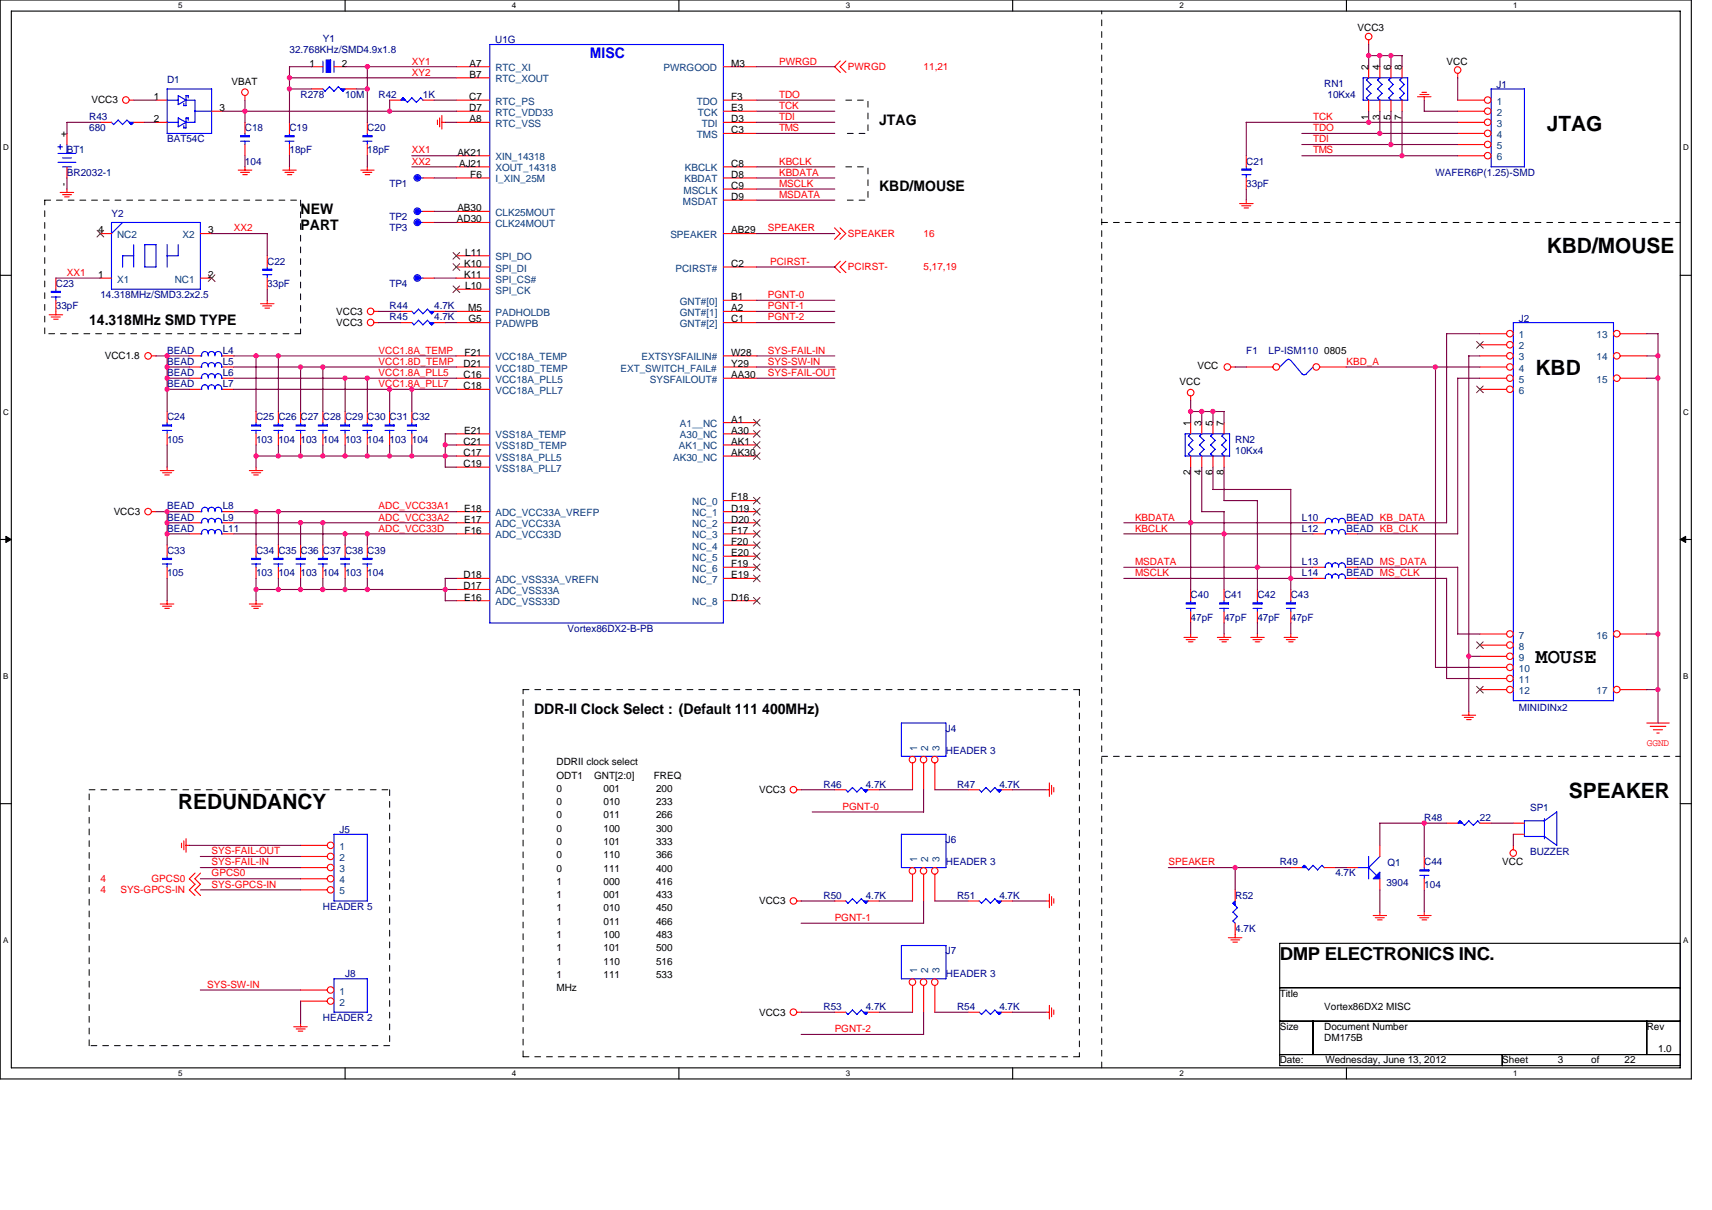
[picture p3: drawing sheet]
<svg xmlns="http://www.w3.org/2000/svg" width="297mm" height="210mm" viewBox="0 0 297 210" stroke-linecap="round" stroke-linejoin="round" font-family="sans-serif">
<defs><g id="words">
<g font-size="3.7">
<text x="268.4" y="22.7">JTAG</text>
<text x="268.4" y="43.9">KBD/MOUSE</text>
<text x="266.4" y="65.2">KBD</text>
<text x="266.4" y="115">MOUSE</text>
<text x="30.9" y="140.4">REDUNDANCY</text>
<text x="272.2" y="138.5">SPEAKER</text>
</g>
<text font-size="3.1" x="222" y="166.6">DMP ELECTRONICS INC.</text>
<text font-size="2.5" fill="#00f" x="102.3" y="10.1">MISC</text>
<g font-size="2.5">
<text x="152.5" y="21.6">JTAG</text>
<text x="152.5" y="33.2">KBD/MOUSE</text>
<text x="52.2" y="37.1">NEW</text>
<text x="52.2" y="40">PART</text>
<text x="15.5" y="56.4">14.318MHz SMD TYPE</text>
<text x="92.7" y="123.9">DDR-II Clock Select : (Default 111 400MHz)</text>
</g>
<g font-size="1.7">
<text x="235.5" y="5.4">VCC3</text>
<text x="53.7" y="11.6">1</text>
<text x="59.3" y="11.6">2</text>
<text x="81.5" y="11.6">A7</text>
<text x="126.9" y="11.6">M3</text>
<text x="251" y="11.2">VCC</text>
<text x="15.9" y="17.9">VCC3</text>
<text x="26.7" y="17.4">1</text>
<text x="40.2" y="14.7">VBAT</text>
<text x="81.4" y="17.4">C7</text>
<text x="81.5" y="13.5">B7</text>
<text x="126.9" y="17.4">F3</text>
<text x="237.4" y="12.1" transform="rotate(-90 237.4 12.1)">2</text>
<text x="239.4" y="12.1" transform="rotate(-90 239.4 12.1)">4</text>
<text x="241.3" y="12.1" transform="rotate(-90 241.3 12.1)">6</text>
<text x="243.2" y="12.1" transform="rotate(-90 243.2 12.1)">8</text>
<text x="11.6" y="23.7" transform="rotate(-90 11.6 23.7)">+</text>
<text x="26.7" y="21.2">2</text>
<text x="38.1" y="19.3">3</text>
<text x="81.4" y="19.3">D7</text>
<text x="81.5" y="21.2">A8</text>
<text x="126.9" y="19.3">E3</text>
<text x="126.9" y="21.2">D3</text>
<text x="126.9" y="23.1">C3</text>
<text x="237.4" y="20.7" transform="rotate(-90 237.4 20.7)">1</text>
<text x="239.4" y="20.7" transform="rotate(-90 239.4 20.7)">3</text>
<text x="241.3" y="20.7" transform="rotate(-90 241.3 20.7)">5</text>
<text x="243.2" y="20.7" transform="rotate(-90 243.2 20.7)">7</text>
<text x="79.4" y="27">AK21</text>
<text x="79.6" y="28.9">AJ21</text>
<text x="126.9" y="28.9">C8</text>
<text x="11.6" y="32.3" transform="rotate(-90 11.6 32.3)">-</text>
<text x="81.6" y="30.9">F6</text>
<text x="126.9" y="30.9">D8</text>
<text x="126.9" y="32.8">C9</text>
<text x="126.9" y="34.7">D9</text>
<text x="17" y="40.5">4</text>
<text x="36.1" y="40.5">3</text>
<text x="79.3" y="38.6">AD30</text>
<text x="79.4" y="36.7">AB30</text>
<text x="126.9" y="40.5">AB29</text>
<text x="80.5" y="46.3">K10</text>
<text x="80.7" y="44.4">L11</text>
<text x="126.9" y="46.3">C2</text>
<text x="17" y="48.2">1</text>
<text x="36.1" y="48.2">2</text>
<text x="80.5" y="48.2">K11</text>
<text x="80.7" y="50.2">L10</text>
<text x="126.9" y="52.1">B1</text>
<text x="58.3" y="54.6">VCC3</text>
<text x="58.3" y="56.6">VCC3</text>
<text x="81.2" y="54">M5</text>
<text x="81.3" y="56">G5</text>
<text x="126.9" y="54">A2</text>
<text x="126.9" y="56">C1</text>
<text x="18.2" y="62.4">VCC1.8</text>
<text x="80.4" y="63.7">D21</text>
<text x="80.4" y="65.6">C16</text>
<text x="80.6" y="61.7">F21</text>
<text x="126.9" y="61.7">W28</text>
<text x="126.9" y="63.7">Y29</text>
<text x="126.9" y="65.6">AA30</text>
<text x="207.7" y="64.1">VCC</text>
<text x="229.8" y="61.4">0805</text>
<text x="80.4" y="67.5">C18</text>
<text x="204.7" y="66.8">VCC</text>
<text x="80.4" y="77.2">C21</text>
<text x="80.5" y="75.3">E21</text>
<text x="126.9" y="73.3">A1</text>
<text x="126.9" y="75.3">A30</text>
<text x="126.9" y="77.2">AK1</text>
<text x="206.6" y="73.9" transform="rotate(-90 206.6 73.9)">1</text>
<text x="208.5" y="73.9" transform="rotate(-90 208.5 73.9)">3</text>
<text x="210.4" y="73.9" transform="rotate(-90 210.4 73.9)">5</text>
<text x="212.4" y="73.9" transform="rotate(-90 212.4 73.9)">7</text>
<text x="80.4" y="79.1">C17</text>
<text x="80.4" y="81">C19</text>
<text x="126.9" y="79.1">AK30</text>
<text x="206.6" y="82.5" transform="rotate(-90 206.6 82.5)">2</text>
<text x="208.5" y="82.5" transform="rotate(-90 208.5 82.5)">4</text>
<text x="210.4" y="82.5" transform="rotate(-90 210.4 82.5)">6</text>
<text x="212.4" y="82.5" transform="rotate(-90 212.4 82.5)">8</text>
<text x="19.7" y="89.4">VCC3</text>
<text x="80.5" y="88.8">E18</text>
<text x="126.9" y="86.8">F18</text>
<text x="126.9" y="88.8">D19</text>
<text x="80.5" y="90.7">E17</text>
<text x="80.6" y="92.6">F16</text>
<text x="126.9" y="90.7">D20</text>
<text x="126.9" y="92.6">F17</text>
<text x="126.9" y="94.6">F20</text>
<text x="80.4" y="100.4">D18</text>
<text x="126.9" y="96.5">E20</text>
<text x="126.9" y="98.4">F19</text>
<text x="126.9" y="100.4">E19</text>
<text x="80.4" y="102.3">D17</text>
<text x="80.5" y="104.2">E16</text>
<text x="126.9" y="104.2">D16</text>
<text x="96.6" y="132.8">DDRII clock select</text>
<text x="96.6" y="135.1">ODT1</text>
<text x="96.6" y="137.4">0</text>
<text x="103.1" y="135.1">GNT[2:0]</text>
<text x="104.7" y="137.4">001</text>
<text x="113.4" y="135.1">FREQ</text>
<text x="113.8" y="137.4">200</text>
<text x="131.7" y="137.6">VCC3</text>
<text x="96.6" y="139.7">0</text>
<text x="96.6" y="142">0</text>
<text x="104.7" y="139.7">010</text>
<text x="104.7" y="142">011</text>
<text x="113.8" y="139.7">233</text>
<text x="113.8" y="142">266</text>
<text x="96.6" y="144.3">0</text>
<text x="96.6" y="146.6">0</text>
<text x="96.6" y="149">0</text>
<text x="104.7" y="144.3">100</text>
<text x="104.7" y="146.6">101</text>
<text x="104.7" y="149">110</text>
<text x="113.8" y="144.3">300</text>
<text x="113.8" y="146.6">333</text>
<text x="113.8" y="149">366</text>
<text x="96.6" y="151.3">0</text>
<text x="96.6" y="153.6">1</text>
<text x="96.6" y="155.9">1</text>
<text x="104.7" y="151.3">111</text>
<text x="104.7" y="153.6">000</text>
<text x="104.7" y="155.9">001</text>
<text x="113.8" y="151.3">400</text>
<text x="113.8" y="153.6">416</text>
<text x="113.8" y="155.9">433</text>
<text x="260.6" y="150.2">VCC</text>
<text x="96.6" y="158.2">1</text>
<text x="96.6" y="160.5">1</text>
<text x="104.7" y="158.2">010</text>
<text x="104.7" y="160.5">011</text>
<text x="113.8" y="158.2">450</text>
<text x="113.8" y="160.5">466</text>
<text x="131.7" y="156.9">VCC3</text>
<text x="96.6" y="162.8">1</text>
<text x="96.6" y="165.1">1</text>
<text x="96.6" y="167.4">1</text>
<text x="104.7" y="162.8">100</text>
<text x="104.7" y="165.1">101</text>
<text x="104.7" y="167.4">110</text>
<text x="113.8" y="162.8">483</text>
<text x="113.8" y="165.1">500</text>
<text x="113.8" y="167.4">516</text>
<text x="96.6" y="169.7">1</text>
<text x="96.6" y="172">MHz</text>
<text x="104.7" y="169.7">111</text>
<text x="113.8" y="169.7">533</text>
<text x="222" y="173">Title</text>
<text x="131.7" y="176.2">VCC3</text>
<text x="222" y="178.8">Size</text>
<text x="229.8" y="175.3">Vortex86DX2 MISC</text>
<text x="229.8" y="178.8">Document Number</text>
<text x="285.7" y="178.8">Rev</text>
<text x="222" y="184.6">Date:</text>
<text x="229.8" y="180.7">DM175B</text>
<text x="230" y="184.6">Wednesday, June 13, 2012</text>
<text x="260.6" y="184.6">Sheet</text>
<text x="270.3" y="184.6">3</text>
<text x="276.1" y="184.6">of</text>
<text x="281.9" y="184.6">22</text>
<text x="287.7" y="182.6">1.0</text>
</g>
<g font-size="1.7" fill="#000080">
<text x="50.2" y="9.3">32.768KHz/SMD4.9x1.8</text>
<text x="56" y="7.3">Y1</text>
<text x="85.9" y="7.5">U1G</text>
<text x="29" y="14.5">D1</text>
<text x="52.2" y="17">R278</text>
<text x="59.9" y="17">10M</text>
<text x="65.7" y="17">R42</text>
<text x="73.4" y="17">1K</text>
<text x="229.8" y="15">RN1</text>
<text x="230.3" y="17">10Kx4</text>
<text x="259.7" y="15.2">J1</text>
<text x="15.5" y="20.8">R43</text>
<text x="15.5" y="22.8">680</text>
<text x="42.5" y="22.8">C18</text>
<text x="50.2" y="22.8">C19</text>
<text x="63.7" y="22.8">C20</text>
<text x="11.6" y="26.6">BT1</text>
<text x="29" y="24.7">BAT54C</text>
<text x="42.5" y="28.6">104</text>
<text x="50.2" y="26.6">18pF</text>
<text x="63.7" y="26.6">18pF</text>
<text x="216.2" y="28.6">C21</text>
<text x="11.6" y="30.5">BR2032-1</text>
<text x="67.6" y="32.4">TP1</text>
<text x="216.2" y="32.4">33pF</text>
<text x="249.1" y="30.5">WAFER6P(1.25)-SMD</text>
<text x="19.3" y="37.6">Y2</text>
<text x="67.6" y="40.2">TP3</text>
<text x="67.6" y="38.2">TP2</text>
<text x="46.4" y="45.9">C22</text>
<text x="9.7" y="49.8">C23</text>
<text x="9.7" y="53.7">33pF</text>
<text x="17.4" y="51.7">14.318MHz/SMD3.2x2.5</text>
<text x="46.4" y="49.8">33pF</text>
<text x="67.6" y="49.8">TP4</text>
<text x="67.6" y="53.7">R44</text>
<text x="75.3" y="53.7">4.7K</text>
<text x="67.6" y="55.6">R45</text>
<text x="75.3" y="55.6">4.7K</text>
<text x="263.5" y="55.8">J2</text>
<text x="29" y="65.2">BEAD</text>
<text x="29" y="61.4">BEAD</text>
<text x="29" y="63.3">BEAD</text>
<text x="38.6" y="65.2">L6</text>
<text x="38.6" y="61.4">L4</text>
<text x="38.6" y="63.3">L5</text>
<text x="216.2" y="61.4">F1</text>
<text x="220.1" y="61.4">LP-ISM110</text>
<text x="29" y="67.2">BEAD</text>
<text x="38.6" y="67.2">L7</text>
<text x="29" y="73">C24</text>
<text x="29" y="76.8">105</text>
<text x="44.4" y="73">C25 C26 C27 C28 C29 C30 C31 C32</text>
<text x="44.4" y="76.8">103</text>
<text x="48.3" y="76.8">104</text>
<text x="52.2" y="76.8">103</text>
<text x="56" y="76.8">104</text>
<text x="59.9" y="76.8">103</text>
<text x="63.7" y="76.8">104</text>
<text x="67.6" y="76.8">103</text>
<text x="71.5" y="76.8">104</text>
<text x="214.3" y="76.8">RN2</text>
<text x="214.3" y="78.8">10Kx4</text>
<text x="29" y="88.4">BEAD</text>
<text x="38.6" y="88.4">L8</text>
<text x="29" y="90.3">BEAD</text>
<text x="29" y="92.3">BEAD</text>
<text x="38.6" y="90.3">L9</text>
<text x="38.6" y="92.3">L11</text>
<text x="225.9" y="92.3">L12</text>
<text x="225.9" y="90.3">L10</text>
<text x="233.6" y="92.3">BEAD KB_CLK</text>
<text x="233.6" y="90.3">BEAD KB_DATA</text>
<text x="29" y="96.1">C33</text>
<text x="29" y="100">105</text>
<text x="44.4" y="96.1">C34 C35 C36 C37 C38 C39</text>
<text x="44.4" y="100">103</text>
<text x="48.3" y="100">104</text>
<text x="52.2" y="100">103</text>
<text x="56" y="100">104</text>
<text x="59.9" y="100">103</text>
<text x="63.7" y="100">104</text>
<text x="225.9" y="98.1">L13</text>
<text x="225.9" y="100">L14</text>
<text x="233.6" y="98.1">BEAD MS_DATA</text>
<text x="233.6" y="100">BEAD MS_CLK</text>
<text x="206.6" y="103.8">C40</text>
<text x="206.6" y="107.7">47pF</text>
<text x="212.4" y="103.8">C41</text>
<text x="212.4" y="107.7">47pF</text>
<text x="218.2" y="103.8">C42</text>
<text x="218.2" y="107.7">47pF</text>
<text x="224" y="103.8">C43</text>
<text x="224" y="107.7">47pF</text>
<text x="98.5" y="109.6">Vortex86DX2-B-PB</text>
<text x="263.5" y="123.4">MINIDINx2</text>
<text x="164.1" y="127">J4</text>
<text x="164.1" y="130.9">HEADER 3</text>
<text x="142.9" y="136.7">R46</text>
<text x="150.2" y="136.7">4.7K</text>
<text x="166" y="136.7">R47</text>
<text x="173.4" y="136.7">4.7K</text>
<text x="247.1" y="142.5">R48</text>
<text x="256.8" y="142.5">22</text>
<text x="265.5" y="140.7">SP1</text>
<text x="58.9" y="144.6">J5</text>
<text x="164.1" y="146.3">J6</text>
<text x="265.5" y="148.4">BUZZER</text>
<text x="142.9" y="156">R50</text>
<text x="150.2" y="156">4.7K</text>
<text x="164.1" y="150.2">HEADER 3</text>
<text x="166" y="156">R51</text>
<text x="173.4" y="156">4.7K</text>
<text x="214.3" y="156">R52</text>
<text x="222" y="150.2">R49</text>
<text x="231.7" y="152.1">4.7K</text>
<text x="240.6" y="153.8">3904</text>
<text x="240.7" y="150.4">Q1</text>
<text x="247.1" y="150.2">C44</text>
<text x="247.1" y="154.1">104</text>
<text x="56" y="157.9">HEADER 5</text>
<text x="214.3" y="161.8">4.7K</text>
<text x="164.1" y="165.6">J7</text>
<text x="59.9" y="169.5">J8</text>
<text x="164.1" y="169.5">HEADER 3</text>
<text x="56" y="177.2">HEADER 2</text>
<text x="142.9" y="175.3">R53</text>
<text x="150.2" y="175.3">4.7K</text>
<text x="166" y="175.3">R54</text>
<text x="173.4" y="175.3">4.7K</text>
</g>
<g font-size="1.7" fill="#f00">
<text x="71.5" y="11.2">XY1</text>
<text x="135.2" y="11.2">PWRGD</text>
<text x="71.5" y="13.1">XY2</text>
<text x="135.2" y="17">TDO</text>
<text x="147.1" y="12.1">PWRGD</text>
<text x="160.2" y="12.1">11,21</text>
<text x="135.2" y="22.8">TMS</text>
<text x="135.2" y="20.8">TDI</text>
<text x="135.2" y="18.9">TCK</text>
<text x="227.8" y="22.8">TDO</text>
<text x="227.8" y="20.8">TCK</text>
<text x="71.5" y="26.6">XX1</text>
<text x="71.5" y="28.6">XX2</text>
<text x="135.2" y="28.6">KBCLK</text>
<text x="227.8" y="26.6">TMS</text>
<text x="227.8" y="24.7">TDI</text>
<text x="135.2" y="30.5">KBDATA</text>
<text x="135.2" y="32.4">MSCLK</text>
<text x="135.2" y="34.4">MSDATA</text>
<text x="40.6" y="40.2">XX2</text>
<text x="133.2" y="40.2">SPEAKER</text>
<text x="147.1" y="41.1">SPEAKER</text>
<text x="160.2" y="41.1">16</text>
<text x="11.6" y="47.9">XX1</text>
<text x="133.6" y="45.9">PCIRST-</text>
<text x="147.1" y="46.9">PCIRST-</text>
<text x="160.2" y="46.9">5,17,19</text>
<text x="133.2" y="51.7">PGNT-0</text>
<text x="133.2" y="53.7">PGNT-1</text>
<text x="133.2" y="55.6">PGNT-2</text>
<text x="65.7" y="61.4">VCC1.8A_TEMP</text>
<text x="65.7" y="65.2">VCC1.8A_PLL5</text>
<text x="65.7" y="63.3">VCC1.8D_TEMP</text>
<text x="133.2" y="61.4">SYS-FAIL-IN</text>
<text x="133.2" y="63.3">SYS-SW-IN</text>
<text x="133.2" y="65.2">SYS-FAIL-OUT</text>
<text x="233.6" y="63.3">KBD_A</text>
<text x="65.7" y="67.2">VCC1.8A_PLL7</text>
<text x="65.7" y="88.4">ADC_VCC33A1</text>
<text x="65.7" y="92.3">ADC_VCC33D</text>
<text x="65.7" y="90.3">ADC_VCC33A2</text>
<text x="196.9" y="92.3">KBCLK</text>
<text x="196.9" y="90.3">KBDATA</text>
<text x="196.9" y="100">MSCLK</text>
<text x="196.9" y="98.1">MSDATA</text>
<text x="285.7" y="129.5">GGND</text>
<text x="146.2" y="140.5">PGNT-0</text>
<text x="36.7" y="148.3">SYS-FAIL-OUT</text>
<text x="17.4" y="155">4</text>
<text x="17.4" y="153.1">4</text>
<text x="20.9" y="155">SYS-GPCS-IN</text>
<text x="26.3" y="153.1">GPCS0</text>
<text x="36.7" y="150.2">SYS-FAIL-IN</text>
<text x="36.7" y="152.1">GPCS0</text>
<text x="36.7" y="154.1">SYS-GPCS-IN</text>
<text x="202.7" y="150.2">SPEAKER</text>
<text x="144.8" y="159.8">PGNT-1</text>
<text x="35.9" y="171.4">SYS-SW-IN</text>
<text x="144.8" y="179.1">PGNT-2</text>
</g>
<g font-size="1.7" fill="#004080">
<text x="86" y="12.4">RTC_XI</text>
<text x="86" y="14.3">RTC_XOUT</text>
<text x="115.1" y="12.4">PWRGOOD</text>
<text x="86" y="18.2">RTC_PS</text>
<text x="86" y="20.1">RTC_VDD33</text>
<text x="86" y="22">RTC_VSS</text>
<text x="120.9" y="18.2">TDO</text>
<text x="120.9" y="23.9">TMS</text>
<text x="121.1" y="20.1">TCK</text>
<text x="121.7" y="22">TDI</text>
<text x="259.7" y="18.2">1</text>
<text x="259.7" y="20.1">2</text>
<text x="259.7" y="22">3</text>
<text x="259.7" y="23.9">4</text>
<text x="86" y="27.8">XIN_14318</text>
<text x="86" y="29.7">XOUT_14318</text>
<text x="118.8" y="29.7">KBCLK</text>
<text x="259.7" y="25.9">5</text>
<text x="259.7" y="27.8">6</text>
<text x="86" y="31.7">I_XIN_25M</text>
<text x="118.5" y="35.5">MSDAT</text>
<text x="118.6" y="33.6">MSCLK</text>
<text x="118.7" y="31.7">KBDAT</text>
<text x="20.3" y="41.3">NC2</text>
<text x="31.7" y="41.3">X2</text>
<text x="86" y="37.5">CLK25MOUT</text>
<text x="86" y="39.4">CLK24MOUT</text>
<text x="116.3" y="41.3">SPEAKER</text>
<text x="86" y="45.2">SPI_DO</text>
<text x="86" y="47.1">SPI_DI</text>
<text x="117.2" y="47.1">PCIRST#</text>
<text x="20.3" y="49">X1</text>
<text x="30.3" y="49">NC1</text>
<text x="86" y="49">SPI_CS#</text>
<text x="86" y="51">SPI_CK</text>
<text x="118" y="52.9">GNT#[0]</text>
<text x="86" y="54.8">PADHOLDB</text>
<text x="86" y="56.8">PADWPB</text>
<text x="118" y="54.8">GNT#[1]</text>
<text x="118" y="56.8">GNT#[2]</text>
<text x="263.5" y="58.7">1</text>
<text x="277" y="58.7">13</text>
<text x="86" y="62.5">VCC18A_TEMP</text>
<text x="86" y="64.5">VCC18D_TEMP</text>
<text x="107.7" y="64.5">EXT_SWITCH_FAIL#</text>
<text x="111.3" y="62.5">EXTSYSFAILIN#</text>
<text x="263.5" y="60.6">2</text>
<text x="263.5" y="62.5">3</text>
<text x="263.5" y="64.5">4</text>
<text x="277" y="62.5">14</text>
<text x="86" y="66.4">VCC18A_PLL5</text>
<text x="86" y="68.3">VCC18A_PLL7</text>
<text x="112.8" y="66.4">SYSFAILOUT#</text>
<text x="263.5" y="66.4">5</text>
<text x="263.5" y="68.3">6</text>
<text x="277" y="66.4">15</text>
<text x="86" y="76.1">VSS18A_TEMP</text>
<text x="118" y="74.1">A1__NC</text>
<text x="118" y="76.1">A30_NC</text>
<text x="86" y="78">VSS18D_TEMP</text>
<text x="86" y="79.9">VSS18A_PLL5</text>
<text x="86" y="81.9">VSS18A_PLL7</text>
<text x="116.8" y="79.9">AK30_NC</text>
<text x="117.8" y="78">AK1_NC</text>
<text x="86" y="89.6">ADC_VCC33A_VREFP</text>
<text x="120.1" y="87.7">NC_0</text>
<text x="120.1" y="89.6">NC_1</text>
<text x="86" y="91.5">ADC_VCC33A</text>
<text x="86" y="93.4">ADC_VCC33D</text>
<text x="120.1" y="91.5">NC_2</text>
<text x="120.1" y="93.4">NC_3</text>
<text x="120.1" y="95.4">NC_4</text>
<text x="86" y="101.2">ADC_VSS33A_VREFN</text>
<text x="120.1" y="97.3">NC_5</text>
<text x="120.1" y="99.2">NC_6</text>
<text x="120.1" y="101.2">NC_7</text>
<text x="86" y="103.1">ADC_VSS33A</text>
<text x="86" y="105">ADC_VSS33D</text>
<text x="120.1" y="105">NC_8</text>
<text x="263.5" y="110.8">7</text>
<text x="263.5" y="112.7">8</text>
<text x="277" y="110.8">16</text>
<text x="263.5" y="114.7">9</text>
<text x="263.5" y="116.6">10</text>
<text x="263.5" y="118.5">11</text>
<text x="263.5" y="120.5">12</text>
<text x="277" y="120.5">17</text>
<text x="159.1" y="130.3" transform="rotate(-90 159.1 130.3)">1</text>
<text x="161.1" y="130.3" transform="rotate(-90 161.1 130.3)">2</text>
<text x="163" y="130.3" transform="rotate(-90 163 130.3)">3</text>
<text x="58.9" y="147.5">1</text>
<text x="58.9" y="149.4">2</text>
<text x="159.1" y="149.6" transform="rotate(-90 159.1 149.6)">1</text>
<text x="161.1" y="149.6" transform="rotate(-90 161.1 149.6)">2</text>
<text x="163" y="149.6" transform="rotate(-90 163 149.6)">3</text>
<text x="58.9" y="151.3">3</text>
<text x="58.9" y="153.3">4</text>
<text x="58.9" y="155.2">5</text>
<text x="58.9" y="172.6">1</text>
<text x="159.1" y="168.9" transform="rotate(-90 159.1 168.9)">1</text>
<text x="161.1" y="168.9" transform="rotate(-90 161.1 168.9)">2</text>
<text x="163" y="168.9" transform="rotate(-90 163 168.9)">3</text>
<text x="58.9" y="174.5">2</text>
</g>
<g font-size="1.4">
<text x="30.9" y="1.5">5</text>
<text x="88.8" y="1.5">4</text>
<text x="146.7" y="1.5">3</text>
<text x="204.7" y="1.5">2</text>
<text x="262.6" y="1.5">1</text>
<text x=".5" y="26.1">D</text>
<text x="292" y="26.1">D</text>
<text x=".5" y="71.9">C</text>
<text x="292" y="71.9">C</text>
<text x=".5" y="117.8">B</text>
<text x="292" y="117.8">B</text>
<text x=".5" y="163.6">A</text>
<text x="292" y="163.6">A</text>
<text x="30.9" y="186.8">5</text>
<text x="88.8" y="186.8">4</text>
<text x="146.7" y="186.8">3</text>
<text x="204.7" y="186.8">2</text>
<text x="262.6" y="186.8">1</text>
</g>
</g></defs>
<path d="M0 0h293.5v187.2h-293.5zM2 1.9h289.5v183.4h-289.5z" fill="none" stroke="#000" stroke-width=".19"/>
<g fill="#fff">
<path d="M30.9 .2h.8v1.6h-.8z"/>
<path d="M30.9 185.5h.8v1.6h-.8z"/>
</g>
<path d="M59.9 0v1.9M59.9 185.3v1.9" fill="none" stroke="#000" stroke-width=".19"/>
<g fill="#fff">
<path d="M88.8 .2h.8v1.6h-.8z"/>
<path d="M88.8 185.5h.8v1.6h-.8z"/>
</g>
<path d="M117.8 0v1.9M117.8 185.3v1.9" fill="none" stroke="#000" stroke-width=".19"/>
<g fill="#fff">
<path d="M146.7 .2h.8v1.6h-.8z"/>
<path d="M146.7 185.5h.8v1.6h-.8z"/>
</g>
<path d="M175.7 0v1.9M175.7 185.3v1.9" fill="none" stroke="#000" stroke-width=".19"/>
<g fill="#fff">
<path d="M204.7 .2h.7v1.6h-.7z"/>
<path d="M204.7 185.5h.7v1.6h-.7z"/>
</g>
<path d="M233.6 0v1.9M233.6 185.3v1.9" fill="none" stroke="#000" stroke-width=".19"/>
<g fill="#fff">
<path d="M262.6 .2h.7v1.6h-.7z"/>
<path d="M262.6 185.5h.7v1.6h-.7z"/>
<path d="M.5 24.8h1v1.6h-1z"/>
<path d="M292 24.8h1v1.6h-1z"/>
<path d="M.5 70.7h1v1.5h-1z"/>
<path d="M292 70.7h1v1.5h-1z"/>
</g>
<path d="M0 47.8h2M291.5 47.8h2" fill="none" stroke="#000" stroke-width=".19"/>
<g fill="#fff">
<path d="M.5 116.5h.9v1.6h-.9z"/>
<path d="M292 116.5h.9v1.6h-.9z"/>
</g>
<path d="M0 93.6h2M291.5 93.6h2" fill="none" stroke="#000" stroke-width=".19"/>
<path d="M1 93.1l1 .5-1 .5zM291.5 93.6l1-.5v1z" fill="#000" stroke="#000" stroke-width=".17"/>
<g fill="#fff">
<path d="M.5 162.4h.9v1.5h-.9z"/>
<path d="M292 162.4h.9v1.5h-.9z"/>
</g>
<path d="M0 139.5h2M291.5 139.5h2M222 163.7h69.5v21.2h-69.5zM222 171.4h69.5M222 177.2h69.5M227.8 177.2v5.8M285.7 177.2v5.8M222 183h69.5M260.6 183v1.9" fill="none" stroke="#000" stroke-width=".19"/>
<g fill="none" stroke="#000" stroke-width=".17" stroke-dasharray="1 1 1 1 1 1 1 1">
<path d="M146.7 17.4h3.9v5.8h-3.9M7.8 34.7h44.4M52.2 34.7v23.2M146.7 29h3.9v5.7h-3.9M191.2 38.6h100.3M7.8 57.9v-23.2M52.2 57.9h-44.4M90.8 119.7h96.5M187.3 119.7v63.7M15.5 137.1h52.1M67.6 137.1v44.4M191.2 131.3h100.3"/>
<path d="M15.5 181.5v-44.4M67.6 181.5h-52.1M90.8 183.4v-63.7M187.3 183.4h-96.5M191.2 185.3v-183.4"/>
</g>
<g fill="none" stroke="#f00" stroke-width=".19">
<path d="M22.4 17.4h.8M27.1 17.4h1.9M36.7 19.3h1.9M42.5 16.6v.8M54.1 11.6h1.9M54.1 15.4h1.9M58 11.6h1.9M59.9 15.4h1.9M67.6 17.4h1.9M73.4 17.4h1.9M79.2 17.4h5.8M79.2 19.3h5.8"/>
<path d="M79.2 11.6h5.8M79.2 13.5h5.8M125.5 17.4h5.8M125.5 19.3h5.8M125.5 11.6h5.8M145.8 10.6l-1 1 1 1M146.8 10.6l-1 1 1 1M237.5 6.9v.8M237.5 11.6v1.9M237.5 17.4v1.9M239.4 11.6v1.9M239.4 17.4v1.9"/>
<path d="M241.3 11.6v1.9M241.3 17.4v1.9M243.3 11.6v1.9M243.3 17.4v1.9M246 16.8h2.3M246.4 16.4h1.5M246.7 16h.8M247.1 16.8v.6M252.9 12.7v.8M252.9 17.4h4.7M252.9 19.3h4.7M10.4 33.4h2.4"/>
<path d="M10.9 33.8h1.5M11.2 34.2h.8M11.6 23.2v1.9M11.6 29v1.9M11.6 32.8v.6M17.4 21.2h1.9M23.2 21.2h1.9M27.1 21.2h1.9M41.3 29.5h2.4M41.7 29.9h1.6M42.1 30.3h.8M42.5 21.2v2"/>
<path d="M42.5 25.1v1.9M42.5 29v.5M49.1 29.5h2.3M49.4 29.9h1.6M49.8 30.3h.8M50.2 21.2v2M50.2 25.1v1.9M50.2 29v.5M62.6 29.5h2.3M62.9 29.9h1.6M63.3 30.3h.9M63.7 21.2v2"/>
<path d="M63.7 25.1v1.9M63.7 29v.5M73.4 38.6h1.9M73.4 30.9h1.9M73.4 36.7h1.9M75.9 20.8v.8M76.3 20.5v1.5M76.6 21.2h.7M76.7 20v2.4M79.2 21.2h5.8M79.2 38.6h5.8M79.2 27h5.8"/>
<path d="M79.2 30.9h5.8M79.2 29h5.8M79.2 36.7h5.8M125.5 21.2h5.8M125.5 23.2h5.8M125.5 30.9h5.8M125.5 29h5.8M125.5 32.8h5.8M125.5 34.7h5.8M144.8 39.5l1 1-1 1M145.8 39.5l.9 1-.9 1M215.1 35.3h2.3"/>
<path d="M215.5 35.7h1.5M215.9 36.1h.7M216.2 27v2M216.2 30.9v1.9M216.2 34.7v.6M252.9 21.2h4.7M252.9 23.2h4.7M252.9 25.1h4.7M252.9 27h4.7M8.5 54.6h2.4M8.9 55h1.6M9.3 55.4h.8"/>
<path d="M9.7 48.3v1.9M9.7 52.1v2.6M17.4 40.5h1.9M17.4 48.3h1.9M34.8 40.5h1.9M34.8 48.3h1.9M45.2 52.7h2.3M45.6 53.1h1.5M46 53.5h.8M46.4 44.4v1.9M46.4 48.3v1.9M46.4 52.1v.6"/>
<path d="M64.9 54h.8M64.9 56h.8M69.5 54h2M69.5 56h2M73.4 48.3h1.9M75.3 54h2M75.3 56h2M79.2 54h5.8M79.2 56h5.8M79.2 48.3h5.8M79.2 44.4h5.8M79.2 46.3h5.8"/>
<path d="M79.2 50.2h5.8M125.5 54h5.8M125.5 56h5.8M125.5 40.5h5.8M125.5 46.3h5.8M125.5 52.1h5.8M145.8 45.3l-1 1 1 1M146.8 45.3l-1 1 1 1M256.8 57.9h4.6M256.8 59.8h4.6M281.1 57.9h4.6M26.3 61.8h.8"/>
<path d="M29 71.4v1.9M29 75.3v1.9M32.8 63.7h2M32.8 61.8h2M32.8 65.6h2M32.8 67.6h2M38.6 63.7h2M38.6 61.8h2M38.6 65.6h2M38.6 67.6h2M44.4 71.4v1.9M44.4 75.3v1.9"/>
<path d="M48.3 71.4v1.9M48.3 75.3v1.9M52.2 71.4v1.9M52.2 75.3v1.9M56 71.4v1.9M56 75.3v1.9M59.9 71.4v1.9M59.9 75.3v1.9M63.7 71.4v1.9M63.7 75.3v1.9M67.6 71.4v1.9M67.6 75.3v1.9"/>
<path d="M71.5 71.4v1.9M71.5 75.3v1.9M79.2 63.7h5.8M79.2 61.8h5.8M79.2 65.6h5.8M79.2 67.6h5.8M79.2 75.3h5.8M79.2 77.2h5.8M79.2 79.1h5.8M125.5 63.7h5.8M125.5 61.8h5.8M125.5 65.6h5.8"/>
<path d="M125.5 75.3h5.8M125.5 77.2h5.8M125.5 79.1h5.8M125.5 73.3h5.8M206.6 68.7v.8M206.6 73.3v2M206.6 79.1v2M208.5 73.3v2M208.5 79.1v2M210.5 73.3v2M210.5 79.1v2M212.4 73.3v2"/>
<path d="M212.4 79.1v2M213.5 63.7h.8M216.2 63.7h4.7M229 63.7h4.6M256.8 63.7h4.6M256.8 61.8h4.6M256.8 65.6h4.6M256.8 67.6h4.6M281.1 61.8h4.6M281.1 65.6h4.6M26.3 88.8h.8M27.8 81.7h2.4"/>
<path d="M28.2 82h1.6M28.6 82.4h.8M29 81.1v.6M29 94.6v1.9M29 98.4v2M32.8 88.8h2M32.8 90.7h2M32.8 92.6h2M38.6 88.8h2M38.6 90.7h2M38.6 92.6h2M43.3 81.7h2.3"/>
<path d="M43.7 82h1.5M44 82.4h.8M44.4 81.1v.6M44.4 94.6v1.9M44.4 98.4v2M48.3 94.6v1.9M48.3 98.4v2M52.2 94.6v1.9M52.2 98.4v2M56 94.6v1.9M56 98.4v2M59.9 94.6v1.9"/>
<path d="M59.9 98.4v2M63.7 94.6v1.9M63.7 98.4v2M79.2 88.8h5.8M79.2 90.7h5.8M79.2 92.6h5.8M79.2 81.1h5.8M125.5 88.8h5.8M125.5 90.7h5.8M125.5 98.4h5.8M125.5 86.9h5.8M125.5 92.6h5.8"/>
<path d="M125.5 94.6h5.8M125.5 96.5h5.8M227.8 90.7h2M227.8 98.4h2M227.8 92.6h2M233.6 90.7h1.9M233.6 98.4h1.9M233.6 92.6h1.9M27.8 104.8h2.4M28.2 105.2h1.6M28.6 105.6h.8M29 104.2v.6"/>
<path d="M43.3 104.8h2.3M43.7 105.2h1.5M44 105.6h.8M44.4 104.2v.6M79.2 100.4h5.8M79.2 104.2h5.8M79.2 102.3h5.8M125.5 100.4h5.8M125.5 104.2h5.8M205.4 110.6h2.4M205.8 111h1.6M206.2 111.4h.8"/>
<path d="M206.6 102.3v1.9M206.6 106.2v1.9M206.6 110v.6M211.2 110.6h2.4M211.6 111h1.5M212 111.4h.8M212.4 102.3v1.9M212.4 106.2v1.9M212.4 110v.6M217 110.6h2.3M217.4 111h1.5M217.8 111.4h.8"/>
<path d="M218.2 102.3v1.9M218.2 106.2v1.9M218.2 110v.6M222.8 110.6h2.3M223.2 111h1.5M223.6 111.4h.8M224 102.3v1.9M224 106.2v1.9M224 110v.6M227.8 100.4h2M233.6 100.4h1.9M256.8 110h4.6"/>
<path d="M256.8 112h4.6M256.8 113.9h4.6M256.8 115.8h4.6M256.8 117.8h4.6M256.8 119.7h4.6M281.1 110h4.6M281.1 119.7h4.6M138.3 137.1h.7M144.8 137.1h1.9M150.6 137.1h1.9M158.3 132.4v4.7M160.2 132.4v4.7"/>
<path d="M162.2 132.4v4.7M168 137.1h1.9M173.8 137.1h1.9M181.5 137.1h.6M182.1 135.9v2.3M182.5 136.3v1.5M182.8 136.7v.7M253.7 124.1h2.3M254.1 124.5h1.5M254.5 124.9h.7M254.8 123.5v.6M285.7 125.5h3.9"/>
<path d="M286.3 126h2.7M286.9 126.6h1.5M287.5 127.2h.4M31.5 146.3v.8M31.9 145.9v1.6M32.3 146.7h.5M32.3 145.5v2.4M33.8 153.4l-1 1 1 1M33.8 151.5l-1 1 1 1M34.8 151.5l-1 1 1 1M34.8 153.4l-1 1 1 1M52.2 146.7h4.6"/>
<path d="M52.2 150.6h4.6M52.2 148.6h4.6M52.2 152.5h4.6M52.2 154.4h4.6M138.3 156.4h.7M144.8 156.4h1.9M150.6 156.4h1.9M158.3 151.7v4.7M160.2 151.7v4.7M162.2 151.7v4.7M168 156.4h1.9M173.8 156.4h1.9"/>
<path d="M181.5 156.4h.6M182.1 155.2v2.3M182.5 155.6v1.5M182.8 156v.7M214.3 154.4v2M224 150.6h1.9M229.8 150.6h1.9M233.6 150.6h1.9M238.2 158.9h2.4M238.6 159.3h1.6M239 159.6h.8M239.4 146.7v1.9"/>
<path d="M239.4 152.5v1.9M239.4 158.3v.6M246 158.9h2.3M246.3 159.3h1.6M246.7 159.6h.8M247.1 148.6v2M247.1 152.5v1.9M247.1 158.3v.6M251 142.9h1.9M256.8 142.9h1.9M262.6 146.7v.8M262.6 142.9h1.9"/>
<path d="M262.6 144.8h1.9M51 178.2h2.3M51.4 178.6h1.6M51.7 178.9h.8M52.2 177.6v.6M52.2 171.8h4.6M52.2 173.7h4.6M138.3 175.7h.7M144.8 175.7h1.9M150.6 175.7h1.9M158.3 171v4.7M160.2 171v4.7"/>
<path d="M162.2 171v4.7M168 175.7h1.9M173.8 175.7h1.9M181.5 175.7h.6M182.1 174.5v2.3M182.5 174.9v1.5M182.8 175.3v.7M213.1 162.7h2.4M213.5 163.1h1.6M213.9 163.5h.8M214.3 160.2v2.6"/>
<circle cx="21.8" cy="17.4" r=".57"/>
<circle cx="42.5" cy="16" r=".57"/>
<circle cx="237.5" cy="6.3" r=".57"/>
<circle cx="252.9" cy="12.1" r=".57"/>
<circle cx="258.1" cy="19.3" r=".57"/>
<circle cx="258.1" cy="17.4" r=".57"/>
<circle cx="258.1" cy="23.1" r=".57"/>
<circle cx="258.1" cy="25.1" r=".57"/>
<circle cx="258.1" cy="21.2" r=".57"/>
<circle cx="258.1" cy="27" r=".57"/>
<circle cx="64.3" cy="54" r=".57"/>
<circle cx="64.3" cy="56" r=".57"/>
<circle cx="262" cy="57.9" r=".57"/>
<circle cx="262" cy="59.8" r=".57"/>
<circle cx="280.5" cy="57.9" r=".57"/>
<circle cx="25.7" cy="61.8" r=".57"/>
<circle cx="206.6" cy="68.1" r=".57"/>
<circle cx="213" cy="63.7" r=".57"/>
<circle cx="221.4" cy="63.7" r=".57"/>
<circle cx="228.4" cy="63.7" r=".57"/>
<circle cx="262" cy="67.6" r=".57"/>
<circle cx="262" cy="63.7" r=".57"/>
<circle cx="262" cy="61.8" r=".57"/>
<circle cx="262" cy="65.6" r=".57"/>
<circle cx="280.5" cy="61.8" r=".57"/>
<circle cx="280.5" cy="65.6" r=".57"/>
<circle cx="25.7" cy="88.8" r=".57"/>
<circle cx="262" cy="113.9" r=".57"/>
<circle cx="262" cy="115.8" r=".57"/>
<circle cx="262" cy="119.7" r=".57"/>
<circle cx="262" cy="111.9" r=".57"/>
<circle cx="262" cy="110" r=".57"/>
<circle cx="262" cy="117.7" r=".57"/>
<circle cx="280.5" cy="119.7" r=".57"/>
<circle cx="280.5" cy="110" r=".57"/>
<circle cx="137.7" cy="137" r=".57"/>
<circle cx="158.3" cy="131.8" r=".57"/>
<circle cx="160.2" cy="131.8" r=".57"/>
<circle cx="162.2" cy="131.8" r=".57"/>
<circle cx="57.4" cy="146.7" r=".57"/>
<circle cx="57.4" cy="148.6" r=".57"/>
<circle cx="57.4" cy="154.4" r=".57"/>
<circle cx="57.4" cy="152.5" r=".57"/>
<circle cx="57.4" cy="150.5" r=".57"/>
<circle cx="137.7" cy="156.3" r=".57"/>
<circle cx="158.3" cy="151.1" r=".57"/>
<circle cx="160.2" cy="151.1" r=".57"/>
<circle cx="162.2" cy="151.1" r=".57"/>
<circle cx="262.6" cy="148" r=".57"/>
<circle cx="57.4" cy="173.7" r=".57"/>
<circle cx="57.4" cy="171.8" r=".57"/>
<circle cx="137.7" cy="175.6" r=".57"/>
<circle cx="158.3" cy="170.4" r=".57"/>
<circle cx="160.2" cy="170.4" r=".57"/>
<circle cx="162.2" cy="170.4" r=".57"/>
</g>
<g fill="none" stroke="#00f" stroke-width=".19">
<path d="M29 17.4h1.9M29 15.4h7.7v7.8h-7.7zM30.9 18.2l1.4-.8h1.5v3.8h-1.5l-1.4 .8M30.9 16.6v1.5M30.9 16.6l1.4 .8M32.7 17v-.4h-.4v1.8l-.4-.1v-.4M33.8 19.3h2.9M56 10.6v2M57.1 15l.8 .9 .8-.9M57.2 15l-.8 .9-.4-.5M58 10.6v2M58.7 15l.8 .8"/>
<path d="M59.9 15.4l-.4 .5M69.5 17.4l.4-.4 .8 .8M71.5 17l.8 .8M71.5 17l-.8 .8M73.4 17.4l-.4-.4-.8 .8M85 7.7h40.5v100.4h-40.5zM236.5 13.5h7.7l.1 3.9h-7.8zM237.1 15.4l.8 .8M237.1 13.9l.8 .8-.8 .7M237.1 17l.4 .4M237.5 13.5l-.4 .4M237.9 16.2l-.8 .8"/>
<path d="M239 15.4l.8 .8M239.4 13.5l-.4 .4 .8 .8M239.8 14.6l-.8 .8M239.8 16.2l-.8 .8 .4 .4M240.9 15.4l.8 .8M241.4 13.5l-.5 .4 .8 .8-.7 .7M241.7 16.2l-.7 .8 .3 .4M242.9 15.4l.7 .8M242.9 13.9l.7 .8M242.9 17l.4 .4M243.3 13.5l-.4 .4M243.7 14.6l-.8 .8"/>
<path d="M243.7 16.2l-.8 .8M258.7 15.4h5.8v13.6h-5.8zM10.1 28.2h3.1M10.1 26.6h3.1M10.1 25.5h.8M10.5 25.1v.8M10.9 29h1.5M10.9 27.4h1.5M11.6 25.1v1.5M19.3 21.2l.4 .4M19.3 38.6h15.5v11.6h-15.5zM20.5 20.8l.8 .8"/>
<path d="M20.5 20.8l-.8 .8M21.3 38.6l-2 2M22 20.8l.8 .8M22 20.8l-.8 .8M23.2 21.2l-.4 .4M29 21.2h1.9M30.9 20.4v1.6M30.9 20.5l1.4 .8M32.7 20.9v-.4h-.4v1.7h-.4v-.4M41.7 24.5h1.6M42.5 23.1v.4M42.5 24.5v.6"/>
<path d="M49.5 24.5h1.5M50.2 23.1v.4M50.2 24.5v.6M63 24.5h1.5M63.7 23.1v.4M63.7 24.5v.6M73 38.6h.4M73 30.9h.4M73 36.7h.4M215.5 30.3h1.5M216.2 28.9v.4M216.2 30.3v.6"/>
<path d="M8.9 51.5h1.6M9.7 50.2v.4M9.7 51.5v.6M23.2 42.5v3.9M23.2 44.4h-2l.1 2M25.1 42.5h2v3.8h-2zM29 42.5v3.9M30.9 42.4v2h-1.9M45.6 47.7h1.6M46.4 46.3v.4M46.4 47.6v.7M71.4 56l.4 .4"/>
<path d="M71.4 54l.4 .4M73 48.3h.4M73.4 56.4l-.8-.8-.8 .8M73.4 54.4l-.8-.8-.8 .9M74.1 55.6l.8 .8M74.1 53.6l.8 .8M74.2 55.6l-.8 .8M74.2 53.7l-.8 .8M75.3 56l-.4 .4M75.3 54l-.4 .5M262.6 56h17.3v65.6h-17.3zM28.2 74.7h1.6"/>
<path d="M29 73.3v.4M29 74.7v.6M34.8 65.6h.2M34.8 63.7h.2M35 61.6a.57 .57 0 0 1 .6-.6 .57 .57 0 0 1 .5 .6 .58 .58 0 0 1 .6-.6 .58 .58 0 0 1 .6 .6M35 63.5a.57 .57 0 0 1 .6-.6 .57 .57 0 0 1 .5 .6 .58 .58 0 0 1 .6-.6 .58 .58 0 0 1 .6 .6M35 61.6v.2h-.2M35 63.5v.2M36.1 65.4a.58 .58 0 0 1 .6-.5 .58 .58 0 0 1 .6 .5M36.1 65.4a.59 .59 0 0 0-.7-.5 .59 .59 0 0 0-.4 .8M36.1 67.4a.58 .58 0 0 1 .6-.6 .58 .58 0 0 1 .6 .6M36.1 67.4a.59 .59 0 0 0-.7-.6 .59 .59 0 0 0-.4 .8h-.2"/>
<path d="M36.1 61.6v.2M36.1 63.5v.2M36.1 65.4v.3M36.1 67.4v.2M37.3 65.4a.6 .6 0 0 1 .7-.5 .6 .6 0 0 1 .5 .8M37.3 61.6a.58 .58 0 0 1 .6-.6 .58 .58 0 0 1 .6 .6M37.3 67.4a.6 .6 0 0 1 .7-.6 .6 .6 0 0 1 .5 .8h.2M37.3 63.5a.58 .58 0 0 1 .6-.6 .58 .58 0 0 1 .6 .6M37.3 61.6v.2M37.3 63.5v.2M37.3 65.4v.2M37.3 67.4v.2"/>
<path d="M38.5 61.6v.2h.2M38.5 63.5v.2M38.5 65.6h.2M38.5 63.7h.2M43.6 74.7h1.6M44.4 73.3v.4M44.4 74.7v.6M47.5 74.7h1.6M48.3 73.3v.4M48.3 74.7v.6M51.4 74.7h1.5M52.2 73.3v.4"/>
<path d="M52.2 74.7v.6M55.2 74.7h1.6M56 73.3v.4M56 74.7v.6M59.1 74.7h1.5M59.9 73.3v.4M59.9 74.7v.6M62.9 74.7h1.6M63.7 73.3v.4M63.7 74.7v.6M66.8 74.7h1.6M67.6 73.3v.4"/>
<path d="M67.6 74.7v.6M70.7 74.7h1.5M71.5 73.3v.4M71.5 74.7v.6M206.2 77.2l.8 .8M206.2 75.7l.8 .8M206.2 78.8l.4 .4M206.6 75.3l-.4 .4M207 76.4l-.8 .8M207 78l-.8 .8M208.1 77.2l.8 .8M208.5 75.3l-.4 .4 .8 .8"/>
<path d="M208.9 76.4l-.8 .8M208.9 78l-.8 .8 .4 .4M210.1 77.2l.7 .8-.8 .8M210.1 75.7l.8 .8M210.1 78.8l.4 .4M210.5 75.3l-.5 .4M210.8 76.4l-.8 .8M212 77.2l.8 .8M212 75.7l.8 .8M212 78.8l.4 .4M212.4 75.3l-.4 .4M212.8 76.4l-.8 .8"/>
<path d="M212.8 78l-.8 .8M213.3 75.3v3.8M213.4 75.3h-7.8v3.9l7.8-.1M223.2 62.5l-1.2 1.2M223.2 62.5l.4-.1 .3 .1M224 62.5l1.9 2.4M225.8 64.9l.4 .1 .5-.1M227.8 63.7l-1.2 1.2M28.2 97.9h1.6M29 96.5v.4M29 97.9v.5M34.8 88.8h.2"/>
<path d="M34.8 90.7h.2M35 88.6a.57 .57 0 0 1 .6-.6 .57 .57 0 0 1 .5 .6 .58 .58 0 0 1 .6-.6 .58 .58 0 0 1 .6 .6M35 92.4a.57 .57 0 0 1 .6-.5 .57 .57 0 0 1 .5 .5 .58 .58 0 0 1 .6-.5 .58 .58 0 0 1 .6 .5M35 88.6v.2M35 92.5v.2l-.2-.1M36.1 90.5a.58 .58 0 0 1 .6-.5 .58 .58 0 0 1 .6 .5M36.1 90.5a.59 .59 0 0 0-.7-.5 .59 .59 0 0 0-.4 .7M36.1 88.6v.2M36.1 90.5v.2M36.1 92.5v.2M37.3 88.6a.58 .58 0 0 1 .6-.6 .58 .58 0 0 1 .6 .6M37.3 90.5a.6 .6 0 0 1 .7-.5 .6 .6 0 0 1 .5 .7"/>
<path d="M37.3 92.4a.58 .58 0 0 1 .6-.5 .58 .58 0 0 1 .6 .5M37.3 88.6v.2M37.3 90.5v.2M37.3 92.4v.2M38.5 88.6v.2M38.5 92.5v.2l.2-.1M38.5 88.8h.2M38.5 90.7h.2M43.6 97.9h1.6M44.4 96.5v.4M44.4 97.9v.5M47.5 97.9h1.6"/>
<path d="M48.3 96.5v.4M48.3 97.9v.5M51.4 97.9h1.5M52.2 96.5v.4M52.2 97.9v.5M55.2 97.9h1.6M56 96.5v.4M56 97.9v.5M59.1 97.9h1.5M59.9 96.5v.4M59.9 97.9v.5M62.9 97.9h1.6"/>
<path d="M63.7 96.5v.4M63.7 97.9v.5M229.7 90.7h.3M230 92.4a.57 .57 0 0 1 .5-.5 .57 .57 0 0 1 .6 .5M230 92.5v.2l-.3-.1M231.1 98.2a.59 .59 0 0 0-.7-.5 .59 .59 0 0 0-.4 .8l-.3-.1M231.1 98.2a.58 .58 0 0 1 .6-.5 .58 .58 0 0 1 .6 .5M231.1 92.4a.58 .58 0 0 1 .6-.5 .58 .58 0 0 1 .6 .5 .58 .58 0 0 1 .5-.5 .58 .58 0 0 1 .6 .5M231.1 90.5a.59 .59 0 0 0-.7-.5 .59 .59 0 0 0-.4 .7M231.1 90.5a.58 .58 0 0 1 .6-.5 .58 .58 0 0 1 .6 .5M231.1 90.5v.2M231.1 92.4v.2"/>
<path d="M231.1 98.2v.2M232.3 98.2a.6 .6 0 0 1 .7-.5 .6 .6 0 0 1 .4 .8l.2-.1M232.3 90.5a.6 .6 0 0 1 .7-.5 .6 .6 0 0 1 .4 .7M232.3 90.5v.2M232.3 92.5v.2M232.3 98.3v.2M233.4 90.7h.2M233.4 92.5v.2l.2-.1M205.8 105.6h1.6M206.6 104.2v.4M206.6 105.6v.6M211.6 105.6h1.6"/>
<path d="M212.4 104.2v.4M212.4 105.6v.6M217.4 105.6h1.6M218.2 104.2v.4M218.2 105.6v.6M223.2 105.6h1.5M224 104.2v.4M224 105.6v.6M230 100.2a.57 .57 0 0 1 .5-.6 .57 .57 0 0 1 .6 .6M230 100.2v.2h-.3M231.1 100.2a.58 .58 0 0 1 .6-.6 .58 .58 0 0 1 .6 .6 .58 .58 0 0 1 .5-.6 .58 .58 0 0 1 .6 .6M231.1 100.2v.2"/>
<path d="M232.3 100.2v.2M233.4 100.2v.2h.2M146.7 137l.4 .4M147.9 136.7l.8 .7M147.9 136.7l-.8 .8M149.4 136.7l.8 .7M149.5 136.7l-.8 .8M150.6 137.1l-.4 .4M156.4 125.5h7.7v5.8h-7.7zM169.9 137l.4 .4M171 136.7l.8 .7M171.1 136.7l-.8 .8"/>
<path d="M172.6 136.7l.8 .7M172.6 136.7l-.8 .8M173.8 137.1l-.4 .4M58 144.8h5.7v11.6h-5.7zM146.7 156.3l.4 .4M147.9 156l.8 .7M147.9 156l-.8 .8M149.4 156l.8 .7M149.5 156l-.8 .8M150.6 156.4l-.4 .4M156.4 144.8h7.7v5.8h-7.7zM169.9 156.3l.4 .4"/>
<path d="M171 156l.8 .7M171.1 156l-.8 .8M172.6 156l.8 .7M172.6 156l-.8 .8M173.8 156.4l-.4 .4M213.9 156.7l.8 .8-.8 .8M213.9 158.3l.8 .8M213.9 159.8l.4 .4M214.3 156.4l-.4 .4M214.7 159.1l-.8 .8M226.3 150.2l.8 .8M226.3 150.2l-.4 .4"/>
<path d="M227.8 150.2l.8 .8M227.8 150.2l-.7 .8M229.8 150.6l-.4-.4-.8 .8M235.5 150.6h2l1.3 1.3M237.5 148.6v3.9M239.4 148.6l-2 2M246.4 151.9h1.5M247.1 150.5v.5M247.1 151.9v.6M252.9 142.9l.4-.5 .8 .9M254.8 142.5l.8 .8M254.9 142.4l-.8 .8"/>
<path d="M256.8 142.9l-.4-.5-.8 .8M264.5 142.5v2.7h3.5M267.9 145.1l2.2 1.6M268 142.1v3.5M270.1 140.9v5.8M270.1 140.9l-2.1 1.6h-3.5M58 169.9h5.7v5.8h-5.7zM146.7 175.6l.4 .4M147.9 175.3l.8 .7M147.9 175.3l-.8 .8M149.4 175.3l.8 .8 .4-.4M149.5 175.3l-.8 .8"/>
<path d="M156.4 164.1h7.7v5.8h-7.7zM171 175.3l.8 .7M171.1 175.3l-.8 .8-.4-.5M172.6 175.3l.8 .8 .4-.4M172.6 175.3l-.8 .8"/>
<circle cx="72.4" cy="36.7" r=".57"/>
<circle cx="72.4" cy="38.6" r=".57"/>
<circle cx="72.4" cy="30.9" r=".57"/>
<circle cx="72.4" cy="48.2" r=".57"/>
</g>
<g fill="#00f" stroke="#00f" stroke-width=".19">
<path d="M43.7 96.9v.2h1.5v-.2z" fill-rule="evenodd"/>
<path d="M253.3 142.5l.4 .4h-.8l.4-.4 .4 .4z" fill-rule="evenodd"/>
<path d="M149.8 156.4h.8l-.4 .3z" fill-rule="evenodd"/>
<path d="M74.5 56h.8l-.4 .4z" fill-rule="evenodd"/>
<path d="M173 137.1h.8l-.4 .3z" fill-rule="evenodd"/>
<path d="M69.9 17l.4 .4h-.8l.4-.4 .4 .4z" fill-rule="evenodd"/>
<path d="M63 96.9v.2h1.5v-.2z" fill-rule="evenodd"/>
<path d="M173 175.7h.8l-.4 .3z" fill-rule="evenodd"/>
<path d="M225.9 150.6l.4-.4 .4 .4-.4-.4 .4 .4z" fill-rule="evenodd"/>
<path d="M28.2 96.9v.2h1.6v-.2z" fill-rule="evenodd"/>
<path d="M45.6 46.7v.2h1.5v-.2z" fill-rule="evenodd"/>
<path d="M41.7 23.5v.2h1.6v-.2z" fill-rule="evenodd"/>
<path d="M63 73.7v.2h1.5v-.2z" fill-rule="evenodd"/>
<path d="M149.8 137.1h.8l-.4 .3z" fill-rule="evenodd"/>
<path d="M22.4 21.2h.8l-.4 .4z" fill-rule="evenodd"/>
<path d="M217.4 104.6v.2h1.5v-.2z" fill-rule="evenodd"/>
<path d="M66.8 73.7v.2h1.6v-.2z" fill-rule="evenodd"/>
<path d="M47.5 73.7v.2h1.6v-.2z" fill-rule="evenodd"/>
<path d="M238.8 151.9l.6-.6v1.2h-1.2z" fill-rule="evenodd"/>
<path d="M47.5 96.9v.2h1.6v-.2z" fill-rule="evenodd"/>
<path d="M59.1 96.9v.2h1.5v-.2z" fill-rule="evenodd"/>
<path d="M246.4 151v.2h1.5v-.2z" fill-rule="evenodd"/>
<path d="M205.8 104.6v.2h1.6v-.2z" fill-rule="evenodd"/>
<path d="M149.8 175.7h.8l-.4 .3z" fill-rule="evenodd"/>
<path d="M173 156.4h.8l-.4 .3z" fill-rule="evenodd"/>
<path d="M223.2 104.6v.2h1.5v-.2z" fill-rule="evenodd"/>
<path d="M8.9 50.6v.2h1.6v-.2z" fill-rule="evenodd"/>
<path d="M70.7 73.7v.2h1.5v-.2z" fill-rule="evenodd"/>
<path d="M55.2 96.9v.2h1.6v-.2z" fill-rule="evenodd"/>
<path d="M211.6 104.6v.2h1.5v-.2z" fill-rule="evenodd"/>
<path d="M49.5 23.5v.2h1.5v-.2z" fill-rule="evenodd"/>
<path d="M28.2 73.7v.2h1.6v-.2z" fill-rule="evenodd"/>
<path d="M55.2 73.7v.2h1.6v-.2z" fill-rule="evenodd"/>
<path d="M51.4 73.7v.2h1.5v-.2z" fill-rule="evenodd"/>
<path d="M63 23.5v.2h1.5v-.2z" fill-rule="evenodd"/>
<path d="M51.4 96.9v.2h1.5v-.2z" fill-rule="evenodd"/>
<path d="M43.7 73.7v.2h1.5v-.2z" fill-rule="evenodd"/>
<path d="M59.1 15.4h.8l-.4 .4z" fill-rule="evenodd"/>
<path d="M74.5 54h.8l-.4 .4z" fill-rule="evenodd"/>
<path d="M59.1 73.7v.2h1.5v-.2z" fill-rule="evenodd"/>
<path d="M56.6 10.4v2.2h.8v-2.2z" fill-rule="evenodd"/>
<path d="M214.3 156.4v.7l-.4-.4 .4 .4-.4-.4z" fill-rule="evenodd"/>
<path d="M215.5 29.3v.2h1.5v-.2z" fill-rule="evenodd"/>
<circle cx="72.4" cy="38.6" r=".38"/>
<circle cx="72.4" cy="30.9" r=".38"/>
<circle cx="72.4" cy="48.2" r=".38"/>
<circle cx="72.4" cy="36.7" r=".38"/>
</g>
<g fill="none" stroke="#804000" stroke-width=".17">
<path d="M16.8 40l1.2 1.1M18 40l-1.2 1.1M36.1 47.7l1.2 1.2M37.3 47.7l-1.2 1.2M78.6 43.8l1.2 1.2M78.6 45.8l1.2 1.1M78.6 49.6l1.2 1.2M79.8 43.8l-1.2 1.2M79.8 45.8l-1.2 1.1M79.8 49.6l-1.2 1.2M256.2 59.3l1.2 1.1M257.3 59.3l-1.1 1.1"/>
<path d="M130.7 72.8l1.2 1.1M130.7 74.7l1.2 1.2M130.7 76.6l1.2 1.2M130.7 78.6l1.2 1.1M131.9 72.8l-1.2 1.1M131.9 74.7l-1.2 1.2M131.9 76.6l-1.2 1.2M131.9 78.6l-1.2 1.1M256.2 67l1.2 1.2M257.3 67l-1.1 1.2M130.7 86.3l1.2 1.2M130.7 88.2l1.2 1.2"/>
<path d="M130.7 90.1l1.2 1.2M130.7 92.1l1.2 1.1M130.7 94l1.2 1.2M130.7 95.9l1.2 1.2M130.7 97.9l1.2 1.1M130.7 99.8l1.2 1.2M131.9 86.3l-1.2 1.2M131.9 88.2l-1.2 1.2M131.9 90.1l-1.2 1.2M131.9 92.1l-1.2 1.1M131.9 94l-1.2 1.2M131.9 95.9l-1.2 1.2"/>
<path d="M131.9 97.9l-1.2 1.1M131.9 99.8l-1.2 1.2M130.7 103.7l1.2 1.1M131.9 103.7l-1.2 1.1M256.2 111.4l1.2 1.1M256.2 119.1l1.2 1.2M257.3 111.4l-1.1 1.1M257.3 119.1l-1.1 1.2"/>
</g>
<g fill="none" stroke="#800040" stroke-width=".19">
<path d="M23.2 17.4h3.9M38.6 19.3h40.6M42.5 17.4v3.9M50.2 13.5h29M50.2 15.4h3.9M50.2 11.6h3.9M50.2 11.6v9.6M59.9 11.6h19.3M61.8 15.4h2M63.7 11.6v9.7M67.6 17.4v1.9M75.3 17.4h3.9"/>
<path d="M131.3 17.4h13.5M131.3 11.6h13.5M131.3 19.3h13.5M237.4 9.7h5.9M237.5 7.7v3.9M237.5 19.3v1.9M239.4 9.6v2M239.4 19.3v3.9M241.3 9.6v2M241.3 19.3v5.8M243.3 9.6v2M243.3 19.3v7.7"/>
<path d="M247.1 17.4v1.9h5.8M252.9 13.5v3.9M11.6 30.9v1.9M17.4 21.2h-5.8v2M25.1 21.2h2M42.5 27v2M50.2 27v2M63.7 27v2M71.4 27h7.8M71.4 29h7.8M75.3 30.9h3.9M75.3 36.7h3.9"/>
<path d="M75.3 38.6h3.9M77.2 21.2h2M131.3 21.2h13.5M131.3 23.2h13.5M131.3 34.7h13.5M131.3 32.8h13.5M131.3 29h13.5M131.3 30.9h13.5M216.2 32.8v1.9M225.9 23.2h27M225.9 27h27M225.9 25.1h27"/>
<path d="M252.9 21.2h-36.7v5.8M9.7 48.3h7.7M36.7 40.5h9.7v3.9M46.4 50.2v1.9M65.7 54h3.9M65.7 56h3.9M75.3 48.3h3.9M77.2 54h2M77.2 56h2M131.3 40.5h13.5M131.3 54h13.5M131.3 56h13.5"/>
<path d="M131.3 52.1h13.5M131.3 46.3h13.5M256.8 57.9h-5.8v32.8h-15.5M285.7 57.9h2v67.6M27 61.8h5.8M29 65.6h3.8M29 63.7h3.8M29 67.6h3.8M29 61.7v9.7M29 77.2v3.9M40.6 61.8h38.6M40.6 67.6h38.6"/>
<path d="M40.6 65.6h38.6M40.6 63.7h38.6M44.4 79.1h34.8M44.4 61.7v9.7M44.4 77.2v3.9M48.3 61.7v9.7M48.3 77.2v2M52.2 63.7v7.7M52.2 77.2v2M56 63.7v7.7M56 77.2v2M59.9 65.6v5.8"/>
<path d="M59.9 77.2v2M63.7 65.6v5.8M63.7 77.2v2M67.6 67.5v3.9M67.6 77.2v2M71.5 67.5v3.9M71.5 77.2v2M77.2 77.2h2M79.2 75.3h-1.9v5.8h1.9M131.3 65.6h13.5M131.3 61.8h13.5M131.3 63.7h13.5"/>
<path d="M206.6 71.4h5.8v1.9M206.6 69.5v3.8M208.5 71.4v1.9M210.5 71.4v1.9M214.3 63.7h1.9M233.6 63.7h23.2M249.1 63.7v52.1h7.7M252.9 65.6h3.9M252.9 65.6v27h-17.4M254.8 61.8h2M254.8 61.7v61.8M285.7 65.6h2"/>
<path d="M285.7 61.8h2M27 88.8h5.8M29 90.7h3.8M29 92.6h3.8M29 88.8v5.8M40.6 90.7h38.6M40.6 92.6h38.6M40.6 88.8h38.6M44.4 88.8v5.8M48.3 88.8v5.8M52.2 90.7v3.9M56 90.7v3.9"/>
<path d="M59.9 92.6v2M63.7 92.6v2M195 90.7h32.8M195 98.4h32.8M195 92.6h32.8M206.6 81v21.3M208.5 81v7.8h3.9v13.5M210.4 84.9h13.6v17.4M210.5 81v3.9M212.4 81v5.9h5.8M218.2 86.8v15.5M235.5 98.4h17.4"/>
<path d="M252.9 98.4v11.6M29 100.4v3.9M44.4 102.3h34.8M44.4 100.4v3.8M48.3 100.4v1.9M52.2 100.4v1.9M56 100.4v1.9M59.9 100.4v1.9M63.7 100.4v1.9M77.2 104.2h2M79.2 100.4h-2l.1 3.9M195 100.4h32.8"/>
<path d="M206.6 108.1v1.9M212.4 108.1v1.9M218.2 108.1v1.9M224 108.1v1.9M235.5 100.4h15.5v17.4h5.8M252.9 110h3.9M254.8 113.9h2M285.7 119.7h2M285.7 110h2M139 137.1h5.8M152.5 137.1h5.8M160.2 137.1v3.8"/>
<path d="M162.2 137.1h5.8M175.7 137.1h5.8M32.8 146.7h19.4M34.8 150.6h17.4M34.8 148.6h17.4M34.8 152.5h17.4M34.8 154.4h17.4M139 156.4h5.8M140.9 140.9h19.3M152.5 156.4h5.8M160.2 156.4v3.8h-21.2M162.2 156.4h5.8"/>
<path d="M175.7 156.4h5.8M202.7 150.6h21.3M214.3 150.5v3.9M231.7 150.6h1.9M239.4 154.4v3.9M247.1 142.8v5.8M247.1 154.4v3.9M251 142.9h-11.6v3.8M258.7 142.9h3.9M262.6 144.8v1.9M34.8 171.8h17.4M52.2 173.7v3.9"/>
<path d="M139 175.7h5.8M152.5 175.7h5.8M160.2 175.7v3.8h-21.2M162.2 175.7h5.8M175.7 175.7h5.8"/>
</g>
<g fill="#f0f" stroke="#f0f" stroke-width=".19">
<circle cx="287.7" cy="119.7" r=".38"/>
<circle cx="287.7" cy="61.8" r=".38"/>
<circle cx="287.7" cy="65.6" r=".38"/>
<circle cx="247.1" cy="142.8" r=".38"/>
<circle cx="287.7" cy="110" r=".38"/>
<circle cx="210.4" cy="71.4" r=".38"/>
<circle cx="206.6" cy="71.4" r=".38"/>
<circle cx="208.5" cy="71.4" r=".38"/>
<circle cx="249" cy="63.7" r=".38"/>
<circle cx="56" cy="90.7" r=".38"/>
<circle cx="239.4" cy="23.1" r=".38"/>
<circle cx="237.5" cy="21.2" r=".38"/>
<circle cx="206.6" cy="90.7" r=".38"/>
<circle cx="48.3" cy="88.8" r=".38"/>
<circle cx="218.2" cy="98.4" r=".38"/>
<circle cx="212.4" cy="92.6" r=".38"/>
<circle cx="241.3" cy="25.1" r=".38"/>
<circle cx="223.9" cy="100.4" r=".38"/>
<circle cx="63.7" cy="92.6" r=".38"/>
<circle cx="59.9" cy="92.6" r=".38"/>
<circle cx="44.4" cy="88.8" r=".38"/>
<circle cx="243.2" cy="27" r=".38"/>
<circle cx="52.1" cy="90.7" r=".38"/>
<circle cx="50.2" cy="13.5" r=".38"/>
<circle cx="67.6" cy="19.3" r=".38"/>
<circle cx="42.5" cy="19.3" r=".38"/>
<circle cx="63.7" cy="11.6" r=".38"/>
<circle cx="52.1" cy="63.7" r=".38"/>
<circle cx="56" cy="63.7" r=".38"/>
<circle cx="48.3" cy="61.8" r=".38"/>
<circle cx="59.9" cy="65.6" r=".38"/>
<circle cx="29" cy="63.7" r=".38"/>
<circle cx="29" cy="61.8" r=".38"/>
<circle cx="63.7" cy="65.6" r=".38"/>
<circle cx="44.4" cy="61.8" r=".38"/>
<circle cx="71.4" cy="67.6" r=".38"/>
<circle cx="29" cy="67.6" r=".38"/>
<circle cx="29" cy="65.6" r=".38"/>
<circle cx="67.6" cy="67.6" r=".38"/>
<circle cx="239.4" cy="9.6" r=".38"/>
<circle cx="254.8" cy="113.9" r=".38"/>
<circle cx="56" cy="102.3" r=".38"/>
<circle cx="48.3" cy="102.3" r=".38"/>
<circle cx="29" cy="90.7" r=".38"/>
<circle cx="237.5" cy="9.6" r=".38"/>
<circle cx="77.2" cy="102.3" r=".38"/>
<circle cx="52.1" cy="102.3" r=".38"/>
<circle cx="59.9" cy="102.3" r=".38"/>
<circle cx="29" cy="92.6" r=".38"/>
<circle cx="44.4" cy="102.3" r=".38"/>
<circle cx="77.2" cy="77.2" r=".38"/>
<circle cx="241.3" cy="9.6" r=".37"/>
<circle cx="29" cy="88.8" r=".38"/>
<circle cx="63.7" cy="102.3" r=".38"/>
<circle cx="77.2" cy="79.1" r=".38"/>
<circle cx="44.4" cy="79.1" r=".38"/>
<circle cx="56" cy="79.1" r=".38"/>
<circle cx="52.1" cy="79.1" r=".38"/>
<circle cx="71.4" cy="79.1" r=".38"/>
<circle cx="48.3" cy="79.1" r=".38"/>
<circle cx="67.6" cy="79.1" r=".38"/>
<circle cx="59.9" cy="79.1" r=".38"/>
<circle cx="63.7" cy="79.1" r=".38"/>
<circle cx="214.3" cy="150.6" r=".38"/>
<circle cx="50.2" cy="15.4" r=".38"/>
<circle cx="63.7" cy="15.4" r=".38"/>
</g>
<use href="#words"/>
</svg>
